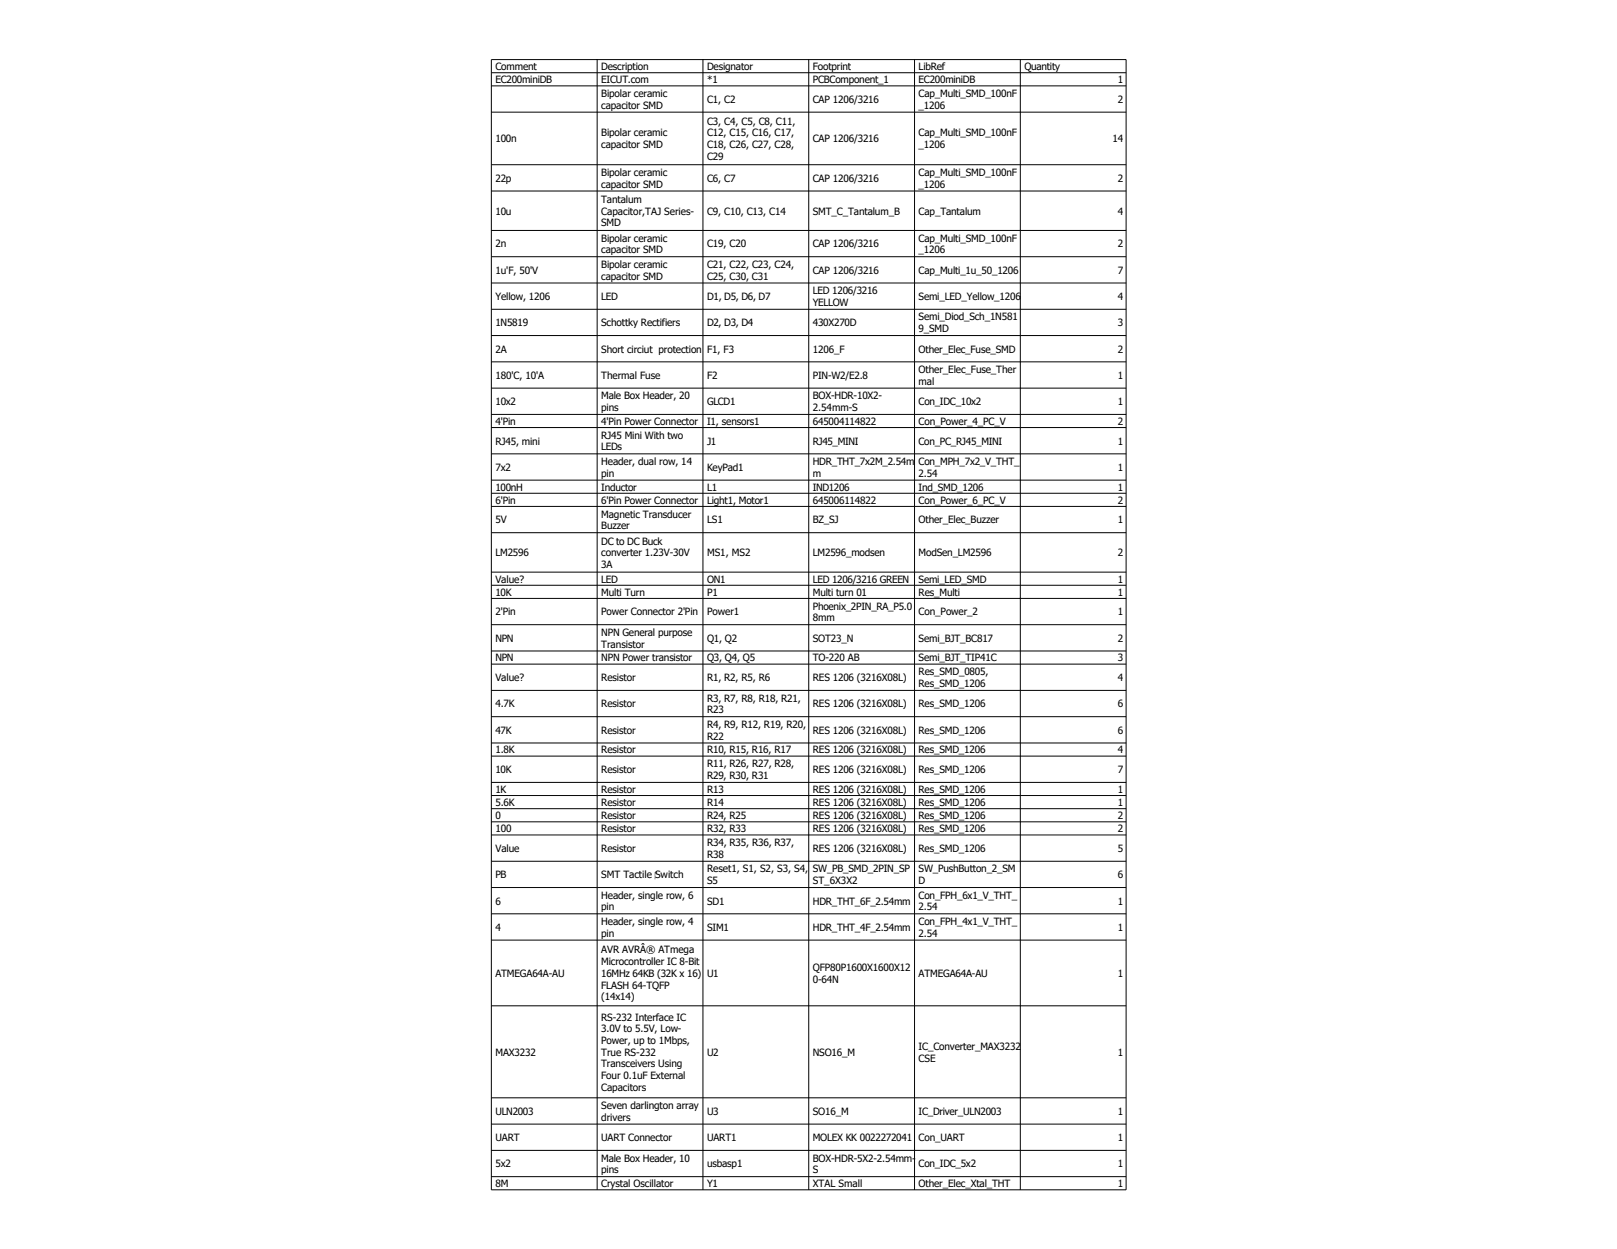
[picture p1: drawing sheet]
<svg xmlns="http://www.w3.org/2000/svg" width="279mm" height="216mm" viewBox="0 0 279 216" stroke-linecap="round" stroke-linejoin="round" font-family="sans-serif">
<defs><g id="words">
<g font-size="1.7">
<text x="85.6" y="12.1">Comment</text>
<text x="85.6" y="14.4">EC200miniDB</text>
<text x="103.9" y="12.1">Description</text>
<text x="103.9" y="14.4">EICUT.com</text>
<text x="103.9" y="16.8">Bipolar ceramic</text>
<text x="122.2" y="12.1">Designator</text>
<text x="122.2" y="14.4">*1</text>
<text x="122.2" y="17.8">C1, C2</text>
<text x="140.4" y="12.1">Footprint</text>
<text x="140.4" y="14.4">PCBComponent_1</text>
<text x="140.4" y="17.8">CAP 1206/3216</text>
<text x="158.7" y="12.1">LibRef</text>
<text x="158.7" y="14.4">EC200miniDB</text>
<text x="158.7" y="16.8">Cap_Multi_SMD_100nF</text>
<text x="177" y="12.1">Quantity</text>
<text x="193.1" y="14.4">1</text>
<text x="193.1" y="17.8">2</text>
<text x="103.9" y="18.8">capacitor SMD</text>
<text x="103.9" y="23.6">Bipolar ceramic</text>
<text x="122.2" y="21.6">C3, C4, C5, C8, C11,</text>
<text x="122.2" y="23.6">C12, C15, C16, C17,</text>
<text x="158.7" y="18.8">_1206</text>
<text x="158.7" y="23.6">Cap_Multi_SMD_100nF</text>
<text x="85.6" y="24.6">100n</text>
<text x="103.9" y="25.6">capacitor SMD</text>
<text x="122.2" y="25.6">C18, C26, C27, C28,</text>
<text x="122.2" y="27.6">C29</text>
<text x="140.4" y="24.6">CAP 1206/3216</text>
<text x="158.7" y="25.6">_1206</text>
<text x="192.2" y="24.6">14</text>
<text x="85.6" y="31.4">22p</text>
<text x="103.9" y="30.4">Bipolar ceramic</text>
<text x="103.9" y="32.4">capacitor SMD</text>
<text x="103.9" y="35.1">Tantalum</text>
<text x="122.2" y="31.4">C6, C7</text>
<text x="140.4" y="31.4">CAP 1206/3216</text>
<text x="158.7" y="30.4">Cap_Multi_SMD_100nF</text>
<text x="158.7" y="32.4">_1206</text>
<text x="193.1" y="31.4">2</text>
<text x="85.6" y="37.1">10u</text>
<text x="103.9" y="37.1">Capacitor,TAJ Series-</text>
<text x="103.9" y="39.1">SMD</text>
<text x="103.9" y="41.8">Bipolar ceramic</text>
<text x="122.2" y="37.1">C9, C10, C13, C14</text>
<text x="140.4" y="37.1">SMT_C_Tantalum_B</text>
<text x="158.7" y="37.1">Cap_Tantalum</text>
<text x="158.7" y="41.8">Cap_Multi_SMD_100nF</text>
<text x="193.1" y="37.1">4</text>
<text x="85.6" y="42.8">2n</text>
<text x="85.6" y="47.3">1u'F, 50'V</text>
<text x="103.9" y="43.8">capacitor SMD</text>
<text x="103.9" y="46.3">Bipolar ceramic</text>
<text x="122.2" y="42.8">C19, C20</text>
<text x="122.2" y="46.3">C21, C22, C23, C24,</text>
<text x="140.4" y="42.8">CAP 1206/3216</text>
<text x="140.4" y="47.3">CAP 1206/3216</text>
<text x="158.7" y="43.8">_1206</text>
<text x="158.7" y="47.3">Cap_Multi_1u_50_1206</text>
<text x="193.1" y="42.8">2</text>
<text x="193.1" y="47.3">7</text>
<text x="85.6" y="51.9">Yellow, 1206</text>
<text x="103.9" y="48.3">capacitor SMD</text>
<text x="103.9" y="51.9">LED</text>
<text x="122.2" y="48.3">C25, C30, C31</text>
<text x="122.2" y="51.9">D1, D5, D6, D7</text>
<text x="140.4" y="50.8">LED 1206/3216</text>
<text x="140.4" y="52.9">YELLOW</text>
<text x="158.7" y="51.9">Semi_LED_Yellow_1206</text>
<text x="193.1" y="51.9">4</text>
<text x="85.6" y="56.4">1N5819</text>
<text x="103.9" y="56.4">Schottky Rectifiers</text>
<text x="122.2" y="56.4">D2, D3, D4</text>
<text x="140.4" y="56.4">430X270D</text>
<text x="158.7" y="55.4">Semi_Diod_Sch_1N581</text>
<text x="158.7" y="57.4">9_SMD</text>
<text x="193.1" y="56.4">3</text>
<text x="85.6" y="60.9">2A</text>
<text x="85.6" y="65.5">180'C, 10'A</text>
<text x="103.9" y="60.9">Short circiut protection</text>
<text x="103.9" y="65.5">Thermal Fuse</text>
<text x="122.2" y="60.9">F1, F3</text>
<text x="122.2" y="65.5">F2</text>
<text x="140.4" y="60.9">1206_F</text>
<text x="140.4" y="65.5">PIN-W2/E2.8</text>
<text x="158.7" y="60.9">Other_Elec_Fuse_SMD</text>
<text x="158.7" y="64.5">Other_Elec_Fuse_Ther</text>
<text x="193.1" y="60.9">2</text>
<text x="193.1" y="65.5">1</text>
<text x="85.6" y="70">10x2</text>
<text x="103.9" y="69">Male Box Header, 20</text>
<text x="103.9" y="71">pins</text>
<text x="122.2" y="70">GLCD1</text>
<text x="140.4" y="69">BOX-HDR-10X2-</text>
<text x="140.4" y="71">2.54mm-S</text>
<text x="158.7" y="66.5">mal</text>
<text x="158.7" y="70">Con_IDC_10x2</text>
<text x="193.1" y="70">1</text>
<text x="85.6" y="73.4">4'Pin</text>
<text x="85.6" y="76.8">RJ45, mini</text>
<text x="103.9" y="73.4">4'Pin Power Connector</text>
<text x="103.9" y="75.8">RJ45 Mini With two</text>
<text x="103.9" y="77.9">LEDs</text>
<text x="122.2" y="73.4">I1, sensors1</text>
<text x="122.2" y="76.8">J1</text>
<text x="140.4" y="73.4">645004114822</text>
<text x="140.4" y="76.8">RJ45_MINI</text>
<text x="158.7" y="73.4">Con_Power_4_PC_V</text>
<text x="158.7" y="76.8">Con_PC_RJ45_MINI</text>
<text x="193.1" y="73.4">2</text>
<text x="193.1" y="76.8">1</text>
<text x="85.6" y="81.4">7x2</text>
<text x="103.9" y="80.4">Header, dual row, 14</text>
<text x="103.9" y="82.4">pin</text>
<text x="122.2" y="81.4">KeyPad1</text>
<text x="140.4" y="80.4">HDR_THT_7x2M_2.54m</text>
<text x="140.4" y="82.4">m</text>
<text x="158.7" y="80.4">Con_MPH_7x2_V_THT_</text>
<text x="158.7" y="82.4">2.54</text>
<text x="193.1" y="81.4">1</text>
<text x="85.6" y="84.8">100nH</text>
<text x="85.6" y="87.1">6'Pin</text>
<text x="103.9" y="84.8">Inductor</text>
<text x="103.9" y="87.1">6'Pin Power Connector</text>
<text x="103.9" y="89.5">Magnetic Transducer</text>
<text x="122.2" y="84.8">L1</text>
<text x="122.2" y="87.1">Light1, Motor1</text>
<text x="140.4" y="84.8">IND1206</text>
<text x="140.4" y="87.1">645006114822</text>
<text x="158.7" y="84.8">Ind_SMD_1206</text>
<text x="158.7" y="87.1">Con_Power_6_PC_V</text>
<text x="193.1" y="84.8">1</text>
<text x="193.1" y="87.1">2</text>
<text x="85.6" y="90.5">5V</text>
<text x="103.9" y="91.5">Buzzer</text>
<text x="103.9" y="94.1">DC to DC Buck</text>
<text x="122.2" y="90.5">LS1</text>
<text x="140.4" y="90.5">BZ_SJ</text>
<text x="158.7" y="90.5">Other_Elec_Buzzer</text>
<text x="193.1" y="90.5">1</text>
<text x="85.6" y="96.2">LM2596</text>
<text x="85.6" y="100.7">Value?</text>
<text x="103.9" y="96.2">converter 1.23V-30V</text>
<text x="103.9" y="98.2">3A</text>
<text x="103.9" y="100.7">LED</text>
<text x="122.2" y="96.2">MS1, MS2</text>
<text x="122.2" y="100.7">ON1</text>
<text x="140.4" y="96.2">LM2596_modsen</text>
<text x="140.4" y="100.7">LED 1206/3216 GREEN</text>
<text x="158.7" y="96.2">ModSen_LM2596</text>
<text x="158.7" y="100.7">Semi_LED_SMD</text>
<text x="193.1" y="96.2">2</text>
<text x="193.1" y="100.7">1</text>
<text x="85.6" y="103">10K</text>
<text x="85.6" y="106.4">2'Pin</text>
<text x="103.9" y="103">Multi Turn</text>
<text x="103.9" y="106.4">Power Connector 2'Pin</text>
<text x="122.2" y="103">P1</text>
<text x="122.2" y="106.4">Power1</text>
<text x="140.4" y="103">Multi turn 01</text>
<text x="140.4" y="105.4">Phoenix_2PIN_RA_P5.0</text>
<text x="140.4" y="107.4">8mm</text>
<text x="158.7" y="103">Res_Multi</text>
<text x="158.7" y="106.4">Con_Power_2</text>
<text x="193.1" y="103">1</text>
<text x="193.1" y="106.4">1</text>
<text x="85.6" y="110.9">NPN</text>
<text x="103.9" y="109.9">NPN General purpose</text>
<text x="103.9" y="111.9">Transistor</text>
<text x="122.2" y="110.9">Q1, Q2</text>
<text x="140.4" y="110.9">SOT23_N</text>
<text x="158.7" y="110.9">Semi_BJT_BC817</text>
<text x="193.1" y="110.9">2</text>
<text x="85.6" y="114.3">NPN</text>
<text x="85.6" y="117.7">Value?</text>
<text x="103.9" y="114.3">NPN Power transistor</text>
<text x="103.9" y="117.7">Resistor</text>
<text x="122.2" y="114.3">Q3, Q4, Q5</text>
<text x="122.2" y="117.7">R1, R2, R5, R6</text>
<text x="140.4" y="114.3">TO-220 AB</text>
<text x="140.4" y="117.7">RES 1206 (3216X08L)</text>
<text x="158.7" y="114.3">Semi_BJT_TIP41C</text>
<text x="158.7" y="116.7">Res_SMD_0805,</text>
<text x="158.7" y="118.7">Res_SMD_1206</text>
<text x="193.1" y="114.3">3</text>
<text x="193.1" y="117.7">4</text>
<text x="85.6" y="122.3">4.7K</text>
<text x="103.9" y="122.3">Resistor</text>
<text x="122.2" y="121.3">R3, R7, R8, R18, R21,</text>
<text x="122.2" y="123.3">R23</text>
<text x="122.2" y="125.8">R4, R9, R12, R19, R20,</text>
<text x="140.4" y="122.3">RES 1206 (3216X08L)</text>
<text x="158.7" y="122.3">Res_SMD_1206</text>
<text x="193.1" y="122.3">6</text>
<text x="85.6" y="126.8">47K</text>
<text x="85.6" y="130.2">1.8K</text>
<text x="103.9" y="126.8">Resistor</text>
<text x="103.9" y="130.2">Resistor</text>
<text x="122.2" y="127.8">R22</text>
<text x="122.2" y="130.2">R10, R15, R16, R17</text>
<text x="140.4" y="126.8">RES 1206 (3216X08L)</text>
<text x="140.4" y="130.2">RES 1206 (3216X08L)</text>
<text x="158.7" y="126.8">Res_SMD_1206</text>
<text x="158.7" y="130.2">Res_SMD_1206</text>
<text x="193.1" y="126.8">6</text>
<text x="193.1" y="130.2">4</text>
<text x="85.6" y="133.6">10K</text>
<text x="85.6" y="137">1K</text>
<text x="103.9" y="133.6">Resistor</text>
<text x="103.9" y="137">Resistor</text>
<text x="122.2" y="132.6">R11, R26, R27, R28,</text>
<text x="122.2" y="134.7">R29, R30, R31</text>
<text x="122.2" y="137">R13</text>
<text x="140.4" y="133.6">RES 1206 (3216X08L)</text>
<text x="140.4" y="137">RES 1206 (3216X08L)</text>
<text x="158.7" y="133.6">Res_SMD_1206</text>
<text x="158.7" y="137">Res_SMD_1206</text>
<text x="193.1" y="133.6">7</text>
<text x="193.1" y="137">1</text>
<text x="85.6" y="139.3">5.6K</text>
<text x="85.6" y="141.6">0</text>
<text x="85.6" y="143.9">100</text>
<text x="103.9" y="139.3">Resistor</text>
<text x="103.9" y="141.6">Resistor</text>
<text x="103.9" y="143.9">Resistor</text>
<text x="122.2" y="139.3">R14</text>
<text x="122.2" y="141.6">R24, R25</text>
<text x="122.2" y="143.9">R32, R33</text>
<text x="140.4" y="139.3">RES 1206 (3216X08L)</text>
<text x="140.4" y="141.6">RES 1206 (3216X08L)</text>
<text x="140.4" y="143.9">RES 1206 (3216X08L)</text>
<text x="158.7" y="139.3">Res_SMD_1206</text>
<text x="158.7" y="141.6">Res_SMD_1206</text>
<text x="158.7" y="143.9">Res_SMD_1206</text>
<text x="193.1" y="139.3">1</text>
<text x="193.1" y="141.6">2</text>
<text x="193.1" y="143.9">2</text>
<text x="85.6" y="147.3">Value</text>
<text x="103.9" y="147.3">Resistor</text>
<text x="122.2" y="146.3">R34, R35, R36, R37,</text>
<text x="122.2" y="148.3">R38</text>
<text x="140.4" y="147.3">RES 1206 (3216X08L)</text>
<text x="158.7" y="147.3">Res_SMD_1206</text>
<text x="193.1" y="147.3">5</text>
<text x="85.6" y="151.8">PB</text>
<text x="103.9" y="151.8">SMT Tactile ‎Switch</text>
<text x="103.9" y="155.3">Header, single row, 6</text>
<text x="122.2" y="150.8">Reset1, S1, S2, S3, S4,</text>
<text x="122.2" y="152.8">S5</text>
<text x="140.4" y="150.8">SW_PB_SMD_2PIN_SP</text>
<text x="140.4" y="152.8">ST_6X3X2</text>
<text x="158.7" y="150.8">SW_PushButton_2_SM</text>
<text x="158.7" y="152.8">D</text>
<text x="158.7" y="155.3">Con_FPH_6x1_V_THT_</text>
<text x="193.1" y="151.8">6</text>
<text x="85.6" y="156.4">6</text>
<text x="85.6" y="160.9">4</text>
<text x="103.9" y="157.4">pin</text>
<text x="103.9" y="159.9">Header, single row, 4</text>
<text x="103.9" y="161.9">pin</text>
<text x="122.2" y="156.4">SD1</text>
<text x="122.2" y="160.9">SIM1</text>
<text x="140.4" y="156.4">HDR_THT_6F_2.54mm</text>
<text x="140.4" y="160.9">HDR_THT_4F_2.54mm</text>
<text x="158.7" y="157.4">2.54</text>
<text x="158.7" y="159.9">Con_FPH_4x1_V_THT_</text>
<text x="158.7" y="161.9">2.54</text>
<text x="193.1" y="156.4">1</text>
<text x="193.1" y="160.9">1</text>
<text x="103.9" y="164.8">AVR AVRÂ® ATmega</text>
<text x="103.9" y="166.8">Microcontroller IC 8-Bit</text>
<text x="140.4" y="167.8">QFP80P1600X1600X12</text>
<text x="85.6" y="168.9">ATMEGA64A-AU</text>
<text x="103.9" y="168.9">16MHz 64KB (32K x 16)</text>
<text x="103.9" y="170.9">FLASH 64-TQFP</text>
<text x="103.9" y="172.9">(14x14)</text>
<text x="122.2" y="168.9">U1</text>
<text x="140.4" y="169.9">0-64N</text>
<text x="158.7" y="168.9">ATMEGA64A-AU</text>
<text x="193.1" y="168.9">1</text>
<text x="103.9" y="176.4">RS-232 Interface IC</text>
<text x="103.9" y="178.4">3.0V to 5.5V, Low-</text>
<text x="85.6" y="182.5">MAX3232</text>
<text x="103.9" y="180.5">Power, up to 1Mbps,</text>
<text x="103.9" y="182.5">True RS-232</text>
<text x="103.9" y="184.5">Transceivers Using</text>
<text x="122.2" y="182.5">U2</text>
<text x="140.4" y="182.5">NSO16_M</text>
<text x="158.7" y="181.5">IC_Converter_MAX3232</text>
<text x="158.7" y="183.5">CSE</text>
<text x="193.1" y="182.5">1</text>
<text x="103.9" y="186.5">Four 0.1uF External</text>
<text x="103.9" y="188.5">Capacitors</text>
<text x="103.9" y="191.7">Seven darlington array</text>
<text x="85.6" y="192.7">ULN2003</text>
<text x="85.6" y="197.2">UART</text>
<text x="103.9" y="193.7">drivers</text>
<text x="103.9" y="197.2">UART Connector</text>
<text x="122.2" y="192.7">U3</text>
<text x="122.2" y="197.2">UART1</text>
<text x="140.4" y="192.7">SO16_M</text>
<text x="140.4" y="197.2">MOLEX KK 0022272041</text>
<text x="158.7" y="192.7">IC_Driver_ULN2003</text>
<text x="158.7" y="197.2">Con_UART</text>
<text x="193.1" y="192.7">1</text>
<text x="193.1" y="197.2">1</text>
<text x="85.6" y="201.8">5x2</text>
<text x="103.9" y="200.8">Male Box Header, 10</text>
<text x="103.9" y="202.8">pins</text>
<text x="122.2" y="201.8">usbasp1</text>
<text x="140.4" y="200.8">BOX-HDR-5X2-2.54mm-</text>
<text x="140.4" y="202.8">S</text>
<text x="158.7" y="201.8">Con_IDC_5x2</text>
<text x="193.1" y="201.8">1</text>
<text x="85.6" y="205.2">8M</text>
<text x="103.9" y="205.2">Crystal Oscillator</text>
<text x="122.2" y="205.2">Y1</text>
<text x="140.4" y="205.2">XTAL Small</text>
<text x="158.7" y="205.2">Other_Elec_Xtal_THT</text>
<text x="193.1" y="205.2">1</text>
</g>
</g></defs>
<g fill="none" stroke="#000" stroke-width=".17">
<path d="M84.9 10.3h109.7v195.4h-109.7zM84.9 12.6h109.7M84.9 14.8h109.7M84.9 19.4h109.7M103.2 10.3v195.4M121.5 10.3v195.4M139.7 10.3v195.4M158 10.3v195.4M176.3 10.3v195.4M84.9 28.5h109.7M84.9 33h109.7M84.9 39.8h109.7"/>
<path d="M84.9 44.4h109.7M84.9 48.9h109.7M84.9 53.5h109.7M84.9 58h109.7M84.9 62.5h109.7M84.9 67.1h109.7M84.9 71.6h109.7M84.9 73.9h109.7M84.9 78.5h109.7M84.9 83h109.7M84.9 85.3h109.7M84.9 87.5h109.7"/>
<path d="M84.9 92.1h109.7M84.9 98.9h109.7M84.9 101.2h109.7M84.9 103.4h109.7M84.9 108h109.7M84.9 112.5h109.7M84.9 114.8h109.7M84.9 119.3h109.7M84.9 123.9h109.7M84.9 128.4h109.7M84.9 130.7h109.7M84.9 135.2h109.7"/>
<path d="M84.9 137.5h109.7M84.9 139.8h109.7M84.9 142.1h109.7M84.9 144.3h109.7M84.9 148.9h109.7M84.9 153.4h109.7M84.9 158h109.7M84.9 162.5h109.7M84.9 173.9h109.7M84.9 189.8h109.7M84.9 194.3h109.7M84.9 198.9h109.7"/>
<path d="M84.9 203.4h109.7"/>
</g>
<use href="#words"/>
</svg>
